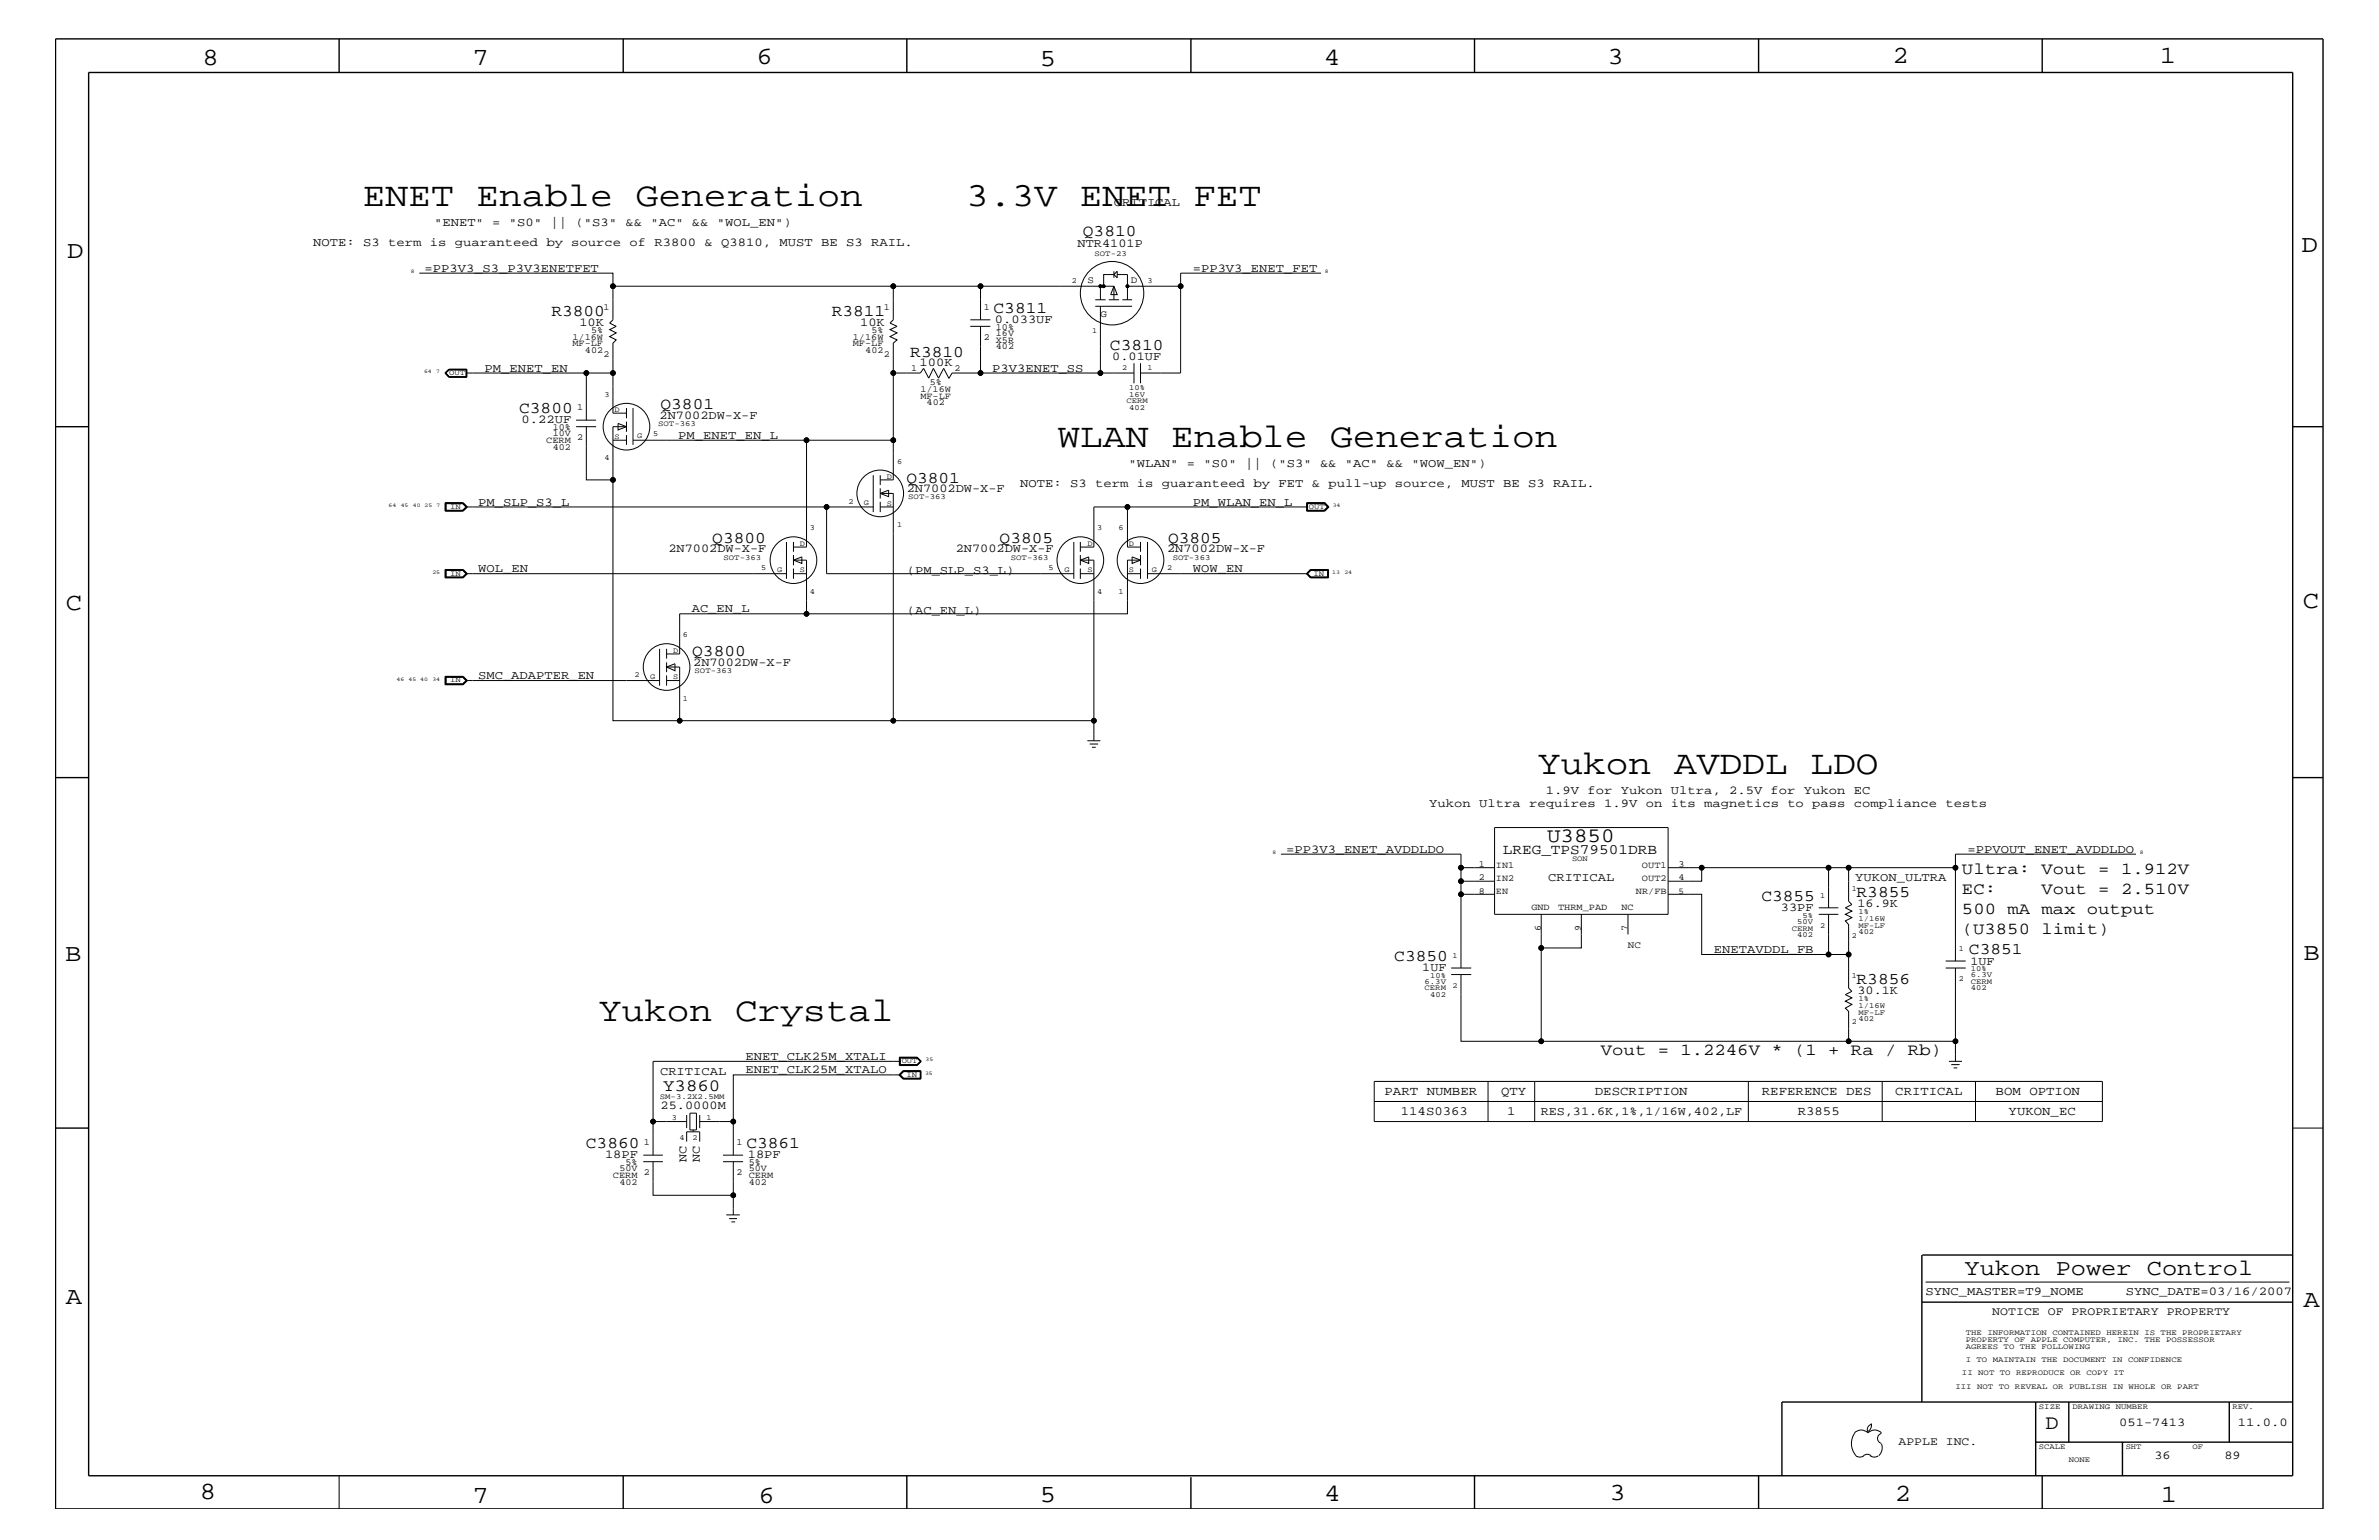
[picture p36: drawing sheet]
<svg xmlns="http://www.w3.org/2000/svg" width="432mm" height="279mm" viewBox="0 0 432 279" stroke-linecap="round" stroke-linejoin="round" font-family="sans-serif">
<defs><g id="words">
<g font-size="6.2">
<text x="65.9" y="37.4">ENET Enable Generation</text>
<text x="175.4" y="37.4">3.3V ENET FET</text>
<text x="191.9" y="81.1">WLAN Enable Generation</text>
<text x="279.1" y="140.4">Yukon AVDDL LDO</text>
<text x="108.7" y="185.3">Yukon Crystal</text>
</g>
<g font-size="4.5">
<text x="36.7" y="11.7">8</text>
<text x="85.8" y="11.7">7</text>
<text x="137.3" y="11.5">6</text>
<text x="240.3" y="11.7">4</text>
<text x="291.8" y="11.5">3</text>
<text x="343.5" y="11.5">2</text>
<text x="392" y="11.5">1</text>
<text x="188.7" y="12.1">5</text>
<text x="12.2" y="46.8">D</text>
<text x="417.7" y="45.7">D</text>
<text x="11.9" y="110.6">C</text>
<text x="418" y="110.3">C</text>
<text x="11.9" y="174.3">B</text>
<text x="418.1" y="174.2">B</text>
<text x="11.9" y="236.7">A</text>
<text x="418.1" y="237.1">A</text>
<text x="36.2" y="271.9">8</text>
<text x="85.8" y="272.7">7</text>
<text x="137.7" y="272.7">6</text>
<text x="188.7" y="272.5">5</text>
<text x="240.4" y="272.3">4</text>
<text x="292.1" y="272.2">3</text>
<text x="343.9" y="272.3">2</text>
<text x="392.2" y="272.6">1</text>
</g>
<text font-size="4.1" x="356.6" y="231.3">Yukon Power Control</text>
<g font-size="3.7">
<text x="280.8" y="152.9">U3850</text>
<text x="371.3" y="259.3">D</text>
</g>
<text font-size="3.1" x="120.4" y="198">Y3860</text>
<g font-size="3">
<text x="196.6" y="42.9">Q3810</text>
<text x="100.1" y="57.3">R3800</text>
<text x="151" y="57.3">R3811</text>
<text x="180.3" y="56.8">C3811</text>
<text x="165.2" y="64.7">R3810</text>
<text x="201.5" y="63.4">C3810</text>
<text x="94.2" y="75">C3800</text>
<text x="119.9" y="74.3">Q3801</text>
<text x="164.5" y="87.6">Q3801</text>
<text x="129.3" y="98.5">Q3800</text>
<text x="181.4" y="98.5">Q3805</text>
<text x="212" y="98.5">Q3805</text>
<text x="125.6" y="119.1">Q3800</text>
<text x="356.1" y="158.6">Ultra: Vout = 1.912V</text>
<text x="319.7" y="163.5">C3855</text>
<text x="337" y="162.8">R3855</text>
<text x="356.1" y="165.9">500 mA max output</text>
<text x="356.1" y="162.2">EC:</text>
<text x="370.5" y="162.2">Vout = 2.510V</text>
<text x="356.1" y="169.5">(U3850 limit)</text>
<text x="357.4" y="173.2">C3851</text>
<text x="253.1" y="174.4">C3850</text>
<text x="337" y="178.5">R3856</text>
<text x="290.6" y="191.4">Vout = 1.2246V * (1 + Ra / Rb)</text>
<text x="106.3" y="208.3">C3860</text>
<text x="135.5" y="208.3">C3861</text>
</g>
<text font-size="2.6" x="272.8" y="154.9">LREG_TPS79501DRB</text>
<g font-size="2.3">
<text x="251.3" y="198.7">PART NUMBER</text>
<text x="254.3" y="202.3">114S0363</text>
<text x="272.5" y="198.7">QTY</text>
<text x="273.6" y="202.3">1</text>
<text x="289.5" y="198.7">DESCRIPTION</text>
<text x="319.8" y="198.7">REFERENCE DES</text>
<text x="326.3" y="202.3">R3855</text>
<text x="344" y="198.7">CRITICAL</text>
<text x="362.2" y="198.7">BOM OPTION</text>
<text x="364.6" y="202.3">YUKON_EC</text>
</g>
<g font-size="2.2">
<text x="78.8" y="41">&quot;ENET&quot; = &quot;S0&quot; || (&quot;S3&quot; &amp;&amp; &quot;AC&quot; &amp;&amp; &quot;WOL_EN&quot;)</text>
<text x="202.2" y="37.4">CRITICAL</text>
<text x="56.9" y="44.6">NOTE: S3 term is guaranteed by source of R3800 &amp; Q3810, MUST BE S3 RAIL.</text>
<text x="195.6" y="44.8">NTR4101P</text>
<text x="77" y="49.3">=PP3V3_S3_P3V3ENETFET</text>
<text x="216.5" y="49.3">=PP3V3_ENET_FET</text>
<text x="105.2" y="59.1">10K</text>
<text x="156.1" y="59.1">10K</text>
<text x="180.6" y="58.6">0.033UF</text>
<text x="201.9" y="65.3">0.01UF</text>
<text x="88" y="67.5">PM_ENET_EN</text>
<text x="166.9" y="66.4">100K</text>
<text x="180.1" y="67.5">P3V3ENET_SS</text>
<text x="94.7" y="76.8">0.22UF</text>
<text x="119.7" y="76">2N7002DW-X-F</text>
<text x="123.1" y="79.6">PM_ENET_EN_L</text>
<text x="164.6" y="89.3">2N7002DW-X-F</text>
<text x="185.2" y="88.3">NOTE: S3 term is guaranteed by FET &amp; pull-up source, MUST BE S3 RAIL.</text>
<text x="204.9" y="84.7">&quot;WLAN&quot; = &quot;S0&quot; || (&quot;S3&quot; &amp;&amp; &quot;AC&quot; &amp;&amp; &quot;WOW_EN&quot;)</text>
<text x="86.8" y="91.7">PM_SLP_S3_L</text>
<text x="216.5" y="91.7">PM_WLAN_EN_L</text>
<text x="121.3" y="100.2">2N7002DW-X-F</text>
<text x="173.5" y="100.2">2N7002DW-X-F</text>
<text x="211.8" y="100.2">2N7002DW-X-F</text>
<text x="86.8" y="103.8">WOL_EN</text>
<text x="164.6" y="104.1">(PM_SLP_S3_L)</text>
<text x="216.5" y="103.8">WOW_EN</text>
<text x="125.6" y="111.1">AC_EN_L</text>
<text x="164.6" y="111.4">(AC_EN_L)</text>
<text x="86.8" y="123.2">SMC_ADAPTER_EN</text>
<text x="125.8" y="120.8">2N7002DW-X-F</text>
<text x="259.4" y="146.5">Yukon Ultra requires 1.9V on its magnetics to pass compliance tests</text>
<text x="280.6" y="144">1.9V for Yukon Ultra, 2.5V for Yukon EC</text>
<text x="233.4" y="154.7">=PP3V3_ENET_AVDDLDO</text>
<text x="357.1" y="154.7">=PPVOUT_ENET_AVDDLDO</text>
<text x="281" y="159.9">CRITICAL</text>
<text x="336.7" y="159.9">YUKON_ULTRA</text>
<text x="323.3" y="165.3">33PF</text>
<text x="337.1" y="164.5">16.9K</text>
<text x="311.1" y="172.9">ENETAVDDL_FB</text>
<text x="258.1" y="176.2">1UF</text>
<text x="357.6" y="175">1UF</text>
<text x="337.1" y="180.4">30.1K</text>
<text x="119.8" y="195">CRITICAL</text>
<text x="135.3" y="192.3">ENET_CLK25M_XTALI</text>
<text x="135.3" y="194.8">ENET_CLK25M_XTALO</text>
<text x="119.9" y="201.2">25.0000M</text>
<text x="279.7" y="202.3">RES,31.6K,1%,1/16W,402,LF</text>
<text x="109.8" y="210.2">18PF</text>
<text x="124.6" y="210.8" transform="rotate(-90 124.6 210.8)">NC</text>
<text x="127" y="210.8" transform="rotate(-90 127 210.8)">NC</text>
<text x="135.7" y="210.2">18PF</text>
<text x="349.5" y="235">SYNC_MASTER=T9_NOME</text>
<text x="385.8" y="235">SYNC_DATE=03/16/2007</text>
<text x="384.6" y="258.7">051-7413</text>
<text x="406.2" y="258.7">11.0.0</text>
<text x="391" y="264.7">36</text>
<text x="403.7" y="264.7">89</text>
</g>
<g font-size="2.1">
<text x="361.6" y="238.6">NOTICE OF PROPRIETARY PROPERTY</text>
<text x="344.6" y="262.2">APPLE INC.</text>
</g>
<g font-size="1.8">
<text x="197.4" y="51.3">S</text>
<text x="205.2" y="51.3">D</text>
<text x="199.7" y="57.4">G</text>
<text x="295.5" y="172">NC</text>
</g>
<g font-size="1.7">
<text x="109.6" y="56.2">1</text>
<text x="160.4" y="56.2">1</text>
<text x="178.6" y="56.2">1</text>
<text x="180.8" y="59.8">10%</text>
<text x="103.9" y="61.7">1/16W</text>
<text x="103.9" y="62.9">MF-LF</text>
<text x="106.2" y="64">402</text>
<text x="107.3" y="60.4">5%</text>
<text x="109.6" y="64.7">2</text>
<text x="154.8" y="62.9">MF-LF</text>
<text x="154.8" y="61.7">1/16W</text>
<text x="157.1" y="64">402</text>
<text x="158.2" y="60.4">5%</text>
<text x="160.4" y="64.7">2</text>
<text x="178.6" y="61.7">2</text>
<text x="180.8" y="60.9">16V</text>
<text x="180.8" y="63.4">402</text>
<text x="180.8" y="62.2">X5R</text>
<text x="165.4" y="67.3">1</text>
<text x="167" y="71.1">1/16W</text>
<text x="168.7" y="69.9">5%</text>
<text x="173.2" y="67.3">2</text>
<text x="104.7" y="74.4">1</text>
<text x="167" y="72.3">MF-LF</text>
<text x="168.2" y="73.5">402</text>
<text x="99.1" y="80.3">CERM</text>
<text x="100.3" y="81.6">402</text>
<text x="100.3" y="78">10%</text>
<text x="100.3" y="79.1">10V</text>
<text x="104.7" y="79.9">2</text>
<text x="268.4" y="157.3">1</text>
<text x="268.4" y="159.7">2</text>
<text x="271.5" y="157.4">IN1</text>
<text x="271.5" y="159.9">IN2</text>
<text x="298" y="157.4">OUT1</text>
<text x="298" y="159.9">OUT2</text>
<text x="304.6" y="157.3">3</text>
<text x="304.6" y="159.7">4</text>
<text x="268.4" y="162.2">8</text>
<text x="271.5" y="162.2">EN</text>
<text x="278" y="165">GND</text>
<text x="282.8" y="165">THRM_PAD</text>
<text x="294.3" y="165">NC</text>
<text x="296.9" y="162.2">NR/FB</text>
<text x="279.7" y="168.9" transform="rotate(-90 279.7 168.9)">6</text>
<text x="286.9" y="168.9" transform="rotate(-90 286.9 168.9)">9</text>
<text x="295.4" y="168.9" transform="rotate(-90 295.4 168.9)">7</text>
<text x="116.8" y="207.7">1</text>
<text x="133.7" y="207.7">1</text>
<text x="111.3" y="213.6">CERM 2</text>
<text x="112.4" y="212.5">50V</text>
<text x="112.4" y="214.9">402</text>
<text x="113.5" y="211.4">5%</text>
<text x="133.7" y="213.2">2 CERM</text>
<text x="135.9" y="214.9">402</text>
<text x="135.9" y="212.5">50V</text>
<text x="135.9" y="211.4">5%</text>
</g>
<text font-size="1.6" x="304.6" y="162.2">5</text>
<g font-size="1.4">
<text x="198.7" y="46.5">SOT-23</text>
<text x="194.6" y="51.3">2</text>
<text x="208.3" y="51.3">3</text>
<text x="198.2" y="60.4">1</text>
<text x="81.5" y="68.1">OUT</text>
<text x="109.7" y="72">3</text>
<text x="203.7" y="67.1">2</text>
<text x="205" y="70.7">10%</text>
<text x="205" y="72">16V</text>
<text x="208.3" y="67.1">1</text>
<text x="111.5" y="74.7">D</text>
<text x="119.5" y="77.3">SOT-363</text>
<text x="204.5" y="73.2">CERM</text>
<text x="205" y="74.4">402</text>
<text x="109.7" y="83.5">4</text>
<text x="111.5" y="79.6">S</text>
<text x="115.7" y="79.4">G</text>
<text x="118.5" y="79.2">5</text>
<text x="161" y="86.9">D</text>
<text x="162.8" y="84.1">6</text>
<text x="81.7" y="92.3">IN</text>
<text x="154" y="91.4">2</text>
<text x="156.8" y="91.6">G</text>
<text x="161" y="91.7">S</text>
<text x="162.8" y="95.6">1</text>
<text x="164.8" y="90.6">SOT-363</text>
<text x="237.6" y="92.3">OUT</text>
<text x="131.3" y="101.5">SOT-363</text>
<text x="145.2" y="99">D</text>
<text x="147" y="96.2">3</text>
<text x="183.5" y="101.5">SOT-363</text>
<text x="197.4" y="99">D</text>
<text x="199.1" y="96.2">3</text>
<text x="203" y="96.2">6</text>
<text x="204.9" y="99">D</text>
<text x="212.9" y="101.5">SOT-363</text>
<text x="81.7" y="104.4">IN</text>
<text x="138.2" y="103.5">5</text>
<text x="141.1" y="103.7">G</text>
<text x="145.2" y="103.8">S</text>
<text x="147" y="107.7">4</text>
<text x="190.3" y="103.5">5</text>
<text x="193.2" y="103.7">G</text>
<text x="197.4" y="103.8">S</text>
<text x="199.1" y="107.7">4</text>
<text x="203" y="107.7">1</text>
<text x="204.9" y="103.8">S</text>
<text x="209" y="103.7">G</text>
<text x="211.8" y="103.5">2</text>
<text x="238.4" y="104.4">IN</text>
<text x="122.2" y="118.4">D</text>
<text x="124" y="115.6">6</text>
<text x="81.7" y="123.8">IN</text>
<text x="115.1" y="122.9">2</text>
<text x="118" y="123.1">G</text>
<text x="122.2" y="123.2">S</text>
<text x="126.1" y="122.1">SOT-363</text>
<text x="124" y="127.1">1</text>
<text x="285.3" y="156.2">SON</text>
<text x="336.1" y="161.7">1</text>
<text x="326.2" y="167.6">50V</text>
<text x="327.2" y="166.5">5%</text>
<text x="330.4" y="162.8">1</text>
<text x="337.3" y="165.9">1%</text>
<text x="337.3" y="167.1">1/16W</text>
<text x="263.7" y="173.8">1</text>
<text x="325.2" y="168.9">CERM</text>
<text x="326.2" y="170">402</text>
<text x="330.4" y="168.3">2</text>
<text x="336.1" y="170.1">2</text>
<text x="337.3" y="168.3">MF-LF</text>
<text x="337.3" y="169.5">402</text>
<text x="355.5" y="172.6">1</text>
<text x="258.6" y="179.7">CERM</text>
<text x="258.6" y="178.5">6.3V</text>
<text x="259.6" y="177.4">10%</text>
<text x="263.7" y="179.3">2</text>
<text x="336.1" y="177.4">1</text>
<text x="355.5" y="178">2</text>
<text x="357.7" y="177.3">6.3V</text>
<text x="357.7" y="178.5">CERM</text>
<text x="357.7" y="179.7">402</text>
<text x="357.7" y="176.2">10%</text>
<text x="259.6" y="181">402</text>
<text x="336.1" y="185.9">2</text>
<text x="337.3" y="184.1">MF-LF</text>
<text x="337.3" y="181.6">1%</text>
<text x="337.3" y="182.9">1/16W</text>
<text x="337.3" y="185.3">402</text>
<text x="163.7" y="192.9">OUT</text>
<text x="164.5" y="195.4">IN</text>
<text x="119.8" y="199.3">SM-3.2X2.5MM</text>
<text x="122" y="203.1">3</text>
<text x="128.2" y="203.1">1</text>
<text x="123.3" y="206.8">4</text>
<text x="125.7" y="206.8">2</text>
<text x="356.8" y="242.3">THE INFORMATION CONTAINED HEREIN IS THE PROPRIETARY</text>
<text x="356.8" y="243.5">PROPERTY OF APPLE COMPUTER, INC. THE POSSESSOR</text>
<text x="356.8" y="244.7">AGREES TO THE FOLLOWING</text>
<text x="354.9" y="252">III NOT TO REVEAL OR PUBLISH IN WHOLE OR PART</text>
<text x="356.1" y="249.5">II NOT TO REPRODUCE OR COPY IT</text>
<text x="356.8" y="247.1">I TO MAINTAIN THE DOCUMENT IN CONFIDENCE</text>
<text x="370.1" y="255.6">SIZE</text>
<text x="376.2" y="255.6">DRAWING NUMBER</text>
<text x="405.2" y="255.6">REV.</text>
<text x="370.1" y="262.9">SCALE</text>
<text x="385.8" y="262.9">SHT</text>
<text x="397.9" y="262.9">OF</text>
<text x="375.5" y="265.3">NONE</text>
</g>
<g font-size="1">
<text x="74.6" y="49.6">8</text>
<text x="240.5" y="49.6">8</text>
<text x="77" y="67.7">64</text>
<text x="79.2" y="67.7">7</text>
<text x="70.5" y="92">64</text>
<text x="72.7" y="92">45</text>
<text x="74.9" y="92">40 25</text>
<text x="79.2" y="92">7</text>
<text x="241.9" y="92">34</text>
<text x="78.5" y="104.1">25</text>
<text x="241.8" y="104.1">13</text>
<text x="244" y="104.1">24</text>
<text x="72" y="123.5">46</text>
<text x="74.2" y="123.5">45 40</text>
<text x="78.5" y="123.5">34</text>
<text x="231" y="155">8</text>
<text x="388.4" y="155">8</text>
<text x="167.9" y="195">35</text>
<text x="168" y="192.6">35</text>
</g>
</g></defs>
<g fill="none" stroke="#000" stroke-width=".18">
<path d="M76.1 49.6h35.2v2.3h50.8M111.3 51.9v6.1l-.6 .6 1.1 .6-1.1 .6 1.1 .6-1.1 .7 1.1 .6-.5 .6v12.7h2.4M176.1 59.2h3.6M176.1 58h3.6M178 51.9h-15.9v6.1l-.6 .6 1.3 .6-1.3 .6 1.3 .6-1.3 .7 1.3 .6-.7 .6v5.4h4.9l.6-.9 1 1.8 .8-1.8 .9 1.8 1-1.8 .9 1.8M178 59.2v8.5M198.8 54.4h1.9M198.8 55.6h6.7M199.7 55.6v12.1h6.1M199.7 51.9v2.5M201.3 54.4h1.8M202.2 49.8l.6-.6v1.2l-.6-.6h-1.9v2.1"/>
<path d="M202.2 51.9l.6 1.6h-1.2zM202.2 51.9h-24.2v6.1M202.2 49.2v1.2M202.2 51.9v2.5M202.8 49.8h1.8v4.6M203.7 54.4h1.8M204.6 51.9h9.7M239.8 49.6h-25.5v18.1h-7.3M80.8 67.7l.6-.7h3.4v1.4h-3.4zM80.8 67.7l.7 .7M81.5 67.1l-.6 .6 .6 .7M81.5 67l-.7 .7"/>
<path d="M81.5 68.4h3.2M81.5 67.1h3.2M84.6 67.1v1.3M84.6 67.7h26.7M84.7 67v1.4M104.6 77.4h3.6M104.6 76.2h3.6M106.4 77.4v9.7h4.9v-9.7h2.4M106.4 67.7v8.5M111.3 79.9h2.4M112.2 76.8l1.5 .6-1.5 .6zM113.7 74v1.9"/>
<path d="M113.7 76.5v1.8M113.7 78.9v1.8M114.9 74v6.7M114.9 79.9h31.5M162.1 79.9h-15.7v19.4h-2.4M162.1 67.7v19.4h-2.3M199.7 67.7h-26.9l-.6 1M205.8 65.9v3.6M207 65.9v3.6M80.8 91.2h3.3l.7 .8-.7 .7h-3.3zM80.9 91.2v1.5h3.1M80.9 92.7v-1.4h3.1l.7 .7-.7 .7"/>
<path d="M80.9 91.4h3.1l.6 .6M84 91.2l.8 .8-.8 .7M84.6 92l-.6 .6h-3.1M84.6 92h65.4M111.3 87.1v43.7h50.8M142.7 98.3v6.7M144 98.3v1.8M158.5 92h-8.5v12.1h44.9M158.5 86.2v6.7M159.8 89.5l1.5-.6v1.2zM159.8 92h2.3M159.8 89.5h2.3v41.3"/>
<path d="M159.8 86.2v1.8M159.8 88.6v1.9M159.8 91v1.9M194.9 98.3v6.7M196.1 98.3v1.8M204.6 92h-6.1v7.3h-2.4M207 98.3v1.8M208.3 98.3v6.7M237.2 91.2h3.3l.7 .8-.7 .7h-3.3zM237.2 91.2v1.5h3.3l.6-.7-.6-.8M237.3 92h-32.7v7.3h2.4M237.3 91.4h3.1l.6 .6-.6 .6h-3.1"/>
<path d="M237.3 92.7v-1.4h3.1l.6 .7-.6 .7M80.8 103.3h3.3l.7 .8-.7 .7h-3.3zM80.9 103.4v1.4M80.9 103.5h3.1l.6 .6M84 103.4h-3.1v1.4h3.1M84 103.4l.7 .7-.7 .7M84 103.4l.8 .7-.8 .7M84.6 104.1h58.1M84.6 104.1l-.6 .6h-3.1M119.7 117.7v6.7M121 117.7v1.8M144 101.6l1.5-.6v1.2z"/>
<path d="M144 101.6h2.4v9.8h58.2v-9.8h2.4M144 104.1h2.4M144 100.7v1.9M144 103.2v1.8M146.4 111.4h-23v7.2h-2.4M196.1 101.6l1.5-.6v1.2zM196.1 101.6h2.4v32.8M196.1 100.7v1.9M196.1 103.2v1.8M196.1 104.1h2.4M204.6 104.1h2.4M205.5 101l1.5 .6-1.5 .6z"/>
<path d="M207 100.7v1.9M207 103.2v1.8M208.3 104.1h29M237.2 104.1l.7 .7M237.3 104.1l.6-.6h3.1v1.2h-3.1zM237.8 103.3h3.3v1.5h-3.3l-.6-.7zM237.9 103.4h3.1v1.4h-3.1M237.9 103.4l-.7 .7M237.9 103.4l-.7 .7 .7 .7M80.8 122.7h3.3l.7 .8-.7 .7h-3.3zM80.9 122.8v1.3M80.9 122.9h3.1l.6 .6"/>
<path d="M84 122.8l.7 .7-.7 .6M84 122.8l.8 .7-.8 .6M84 122.8h-3.1v1.3h3.1M84.6 123.5h35.1M84.6 123.5l-.6 .6h-3.1M121 121l1.5-.6v1.3zM121 121h2.4v9.8M121 120.2v1.7M121 122.5v1.9M121 123.5h2.4M162.1 130.8h36.4M197.4 134.4h2.3"/>
<path d="M197.8 135h1.5M198.2 135.6h.7M232.5 155h32.7v4.9M265.2 157.4h6.1M271.3 159.9h-6.1v2.3h6.1M271.3 150.1h31.5v15.8h-31.5zM302.8 157.4h6.1M331.9 157.4h-23v2.5h-6.1M331.9 157.4h3.6M331.9 157.4v7.3M354.9 157.4h-19.4v6.1l.6 .6-1.2 .6 1.2 .6-1.2 .6 1.2 .6-1.2 .6 .6 .7v11.5l.6 .6-1.2 .6 1.2 .5-1.2 .6 1.2 .6-1.2 .7 .6 .6v5.4M387.7 155h-32.8v19.4"/>
<path d="M263.4 176.8h3.6M263.4 175.6h3.6M265.2 176.8v12.1h89.7M265.2 162.2v13.4M279.7 165.9v6.1h7.3v-6.1M279.7 172v16.9M295.5 165.9v3.6M302.8 162.2h6.1v11h23v-7.3M330.1 165.9h3.6M330.1 164.7h3.6M331.9 173.2h3.6M353.1 175.6h3.7"/>
<path d="M353.1 174.4h3.7M354.9 175.6v17M163.2 191.8h3.3l.7 .8-.7 .7h-3.3zM163.3 191.9h3.2l.6 .7-.6 .6h-3.2zM163.4 195h-30.3v8.5h-6.1M163.4 192.6h-44.9v10.9M163.4 192h3.1l.5 .6-.5 .6h-3.1zM163.9 194.3h3.2v1.5h-3.2l-.7-.8zM164 194.3l-.7 .7 .7 .7M167 194.4h-3l-.6 .6 .6 .6h3M167 194.3v1.4M167.1 194.3h-3.2l-.7 .7 .7 .7h3.2"/>
<path d="M249.4 196.2h132.2v7.3h-132.2zM249.4 199.8h132.2M270.1 196.2v7.3M278.6 196.2v7.3M317.3 196.2v7.3M341.6 196.2v7.3M353.7 192.6h2.4M354.2 193.2h1.5M354.6 193.7h.7M358.6 196.2v7.3M116.8 210.8h3.5M116.8 209.6h3.5"/>
<path d="M118.5 210.8v6.1h14.6v-6.1M124.6 203.5h-6.1v6.1M124.6 207.1v-1.8h2.4v1.8M124.6 202.3v2.4M125.2 202h1.2v3h-1.2zM125.8 205v.3M127 202.3v2.4M131.2 210.8h3.7M131.2 209.6h3.7M133.1 203.5v6.1M133.1 216.9v3.5M416.1 204.7h5.5"/>
<path d="M131.8 220.4h2.5M132.3 221.1h1.5M132.8 221.7h.6M349.5 232.6h66M336.6 260a1.69 1.69 0 0 1 2.4 0 1.72 1.72 0 0 1 2.5 0M339.6 258.3l.1 .1a1.27 1.27 0 0 1-.7 1.3M339.6 258.4a.99 .99 0 0 0-.6 1.4M61.6 267.7v6.1M336.6 260a3.3 3.3 0 0 0 .3 4.1M336.9 264.1l.7 .3 .7-.3M338.2 264.1l.7-.3 .7 .3M339.5 264.1l.7 .3 .7-.3"/>
<path d="M341.5 260.1a.93 .93 0 0 0-.7 .9 .93 .93 0 0 0 .7 .9M341.5 262l.1 .7a1.99 1.99 0 0 1-.6 1.4"/>
<circle cx="111.3" cy="51.9" r=".42"/>
<circle cx="162.1" cy="51.9" r=".42"/>
<circle cx="178" cy="51.9" r=".42"/>
<circle cx="199.7" cy="51.9" r=".25"/>
<circle cx="200.3" cy="51.9" r=".25"/>
<circle cx="201.8" cy="53.2" r="5.8"/>
<circle cx="204.6" cy="51.9" r=".25"/>
<circle cx="214.3" cy="51.9" r=".42"/>
<circle cx="106.4" cy="67.7" r=".42"/>
<circle cx="111.3" cy="67.7" r=".42"/>
<circle cx="113.7" cy="77.4" r="4.2"/>
<circle cx="146.4" cy="79.9" r=".42"/>
<circle cx="162.1" cy="67.7" r=".42"/>
<circle cx="162.1" cy="79.9" r=".42"/>
<circle cx="178" cy="67.7" r=".42"/>
<circle cx="199.7" cy="67.7" r=".42"/>
<circle cx="111.3" cy="87.1" r=".42"/>
<circle cx="150" cy="92" r=".42"/>
<circle cx="159.8" cy="89.5" r="4.2"/>
<circle cx="204.6" cy="92" r=".42"/>
<circle cx="144" cy="101.6" r="4.2"/>
<circle cx="146.4" cy="111.4" r=".42"/>
<circle cx="196.1" cy="101.6" r="4.2"/>
<circle cx="207" cy="101.6" r="4.2"/>
<circle cx="121" cy="121" r="4.2"/>
<circle cx="123.4" cy="130.8" r=".42"/>
<circle cx="162.1" cy="130.8" r=".42"/>
<circle cx="198.5" cy="130.8" r=".42"/>
<circle cx="265.2" cy="157.4" r=".42"/>
<circle cx="265.2" cy="159.9" r=".42"/>
<circle cx="308.9" cy="157.4" r=".42"/>
<circle cx="331.9" cy="157.4" r=".42"/>
<circle cx="335.5" cy="157.4" r=".42"/>
<circle cx="354.9" cy="157.4" r=".42"/>
<circle cx="265.2" cy="162.2" r=".42"/>
<circle cx="279.7" cy="172" r=".42"/>
<circle cx="331.9" cy="173.2" r=".42"/>
<circle cx="335.5" cy="173.2" r=".42"/>
<circle cx="279.7" cy="188.9" r=".42"/>
<circle cx="335.5" cy="188.9" r=".42"/>
<circle cx="354.9" cy="188.9" r=".42"/>
<circle cx="118.5" cy="203.5" r=".42"/>
<circle cx="133.1" cy="216.9" r=".42"/>
<circle cx="133.1" cy="203.5" r=".42"/>
</g>
<g fill="#000">
<circle cx="111.3" cy="51.9" r=".42"/>
<circle cx="162.1" cy="51.9" r=".42"/>
<circle cx="178" cy="51.9" r=".42"/>
<circle cx="199.7" cy="51.9" r=".25"/>
<circle cx="200.3" cy="51.9" r=".25"/>
<circle cx="204.6" cy="51.9" r=".25"/>
<circle cx="214.3" cy="51.9" r=".42"/>
<circle cx="106.4" cy="67.7" r=".42"/>
<circle cx="111.3" cy="67.7" r=".42"/>
<circle cx="146.4" cy="79.9" r=".42"/>
<circle cx="162.1" cy="67.7" r=".42"/>
<circle cx="162.1" cy="79.9" r=".42"/>
<circle cx="178" cy="67.7" r=".42"/>
<circle cx="199.7" cy="67.7" r=".42"/>
<circle cx="111.3" cy="87.1" r=".42"/>
<circle cx="150" cy="92" r=".42"/>
<circle cx="204.6" cy="92" r=".42"/>
<circle cx="146.4" cy="111.4" r=".42"/>
<circle cx="123.4" cy="130.8" r=".42"/>
<circle cx="162.1" cy="130.8" r=".42"/>
<circle cx="198.5" cy="130.8" r=".42"/>
<circle cx="265.2" cy="157.4" r=".42"/>
<circle cx="265.2" cy="159.9" r=".42"/>
<circle cx="308.9" cy="157.4" r=".42"/>
<circle cx="331.9" cy="157.4" r=".42"/>
<circle cx="335.5" cy="157.4" r=".42"/>
<circle cx="354.9" cy="157.4" r=".42"/>
<circle cx="265.2" cy="162.2" r=".42"/>
<circle cx="279.7" cy="172" r=".42"/>
<circle cx="331.9" cy="173.2" r=".42"/>
<circle cx="335.5" cy="173.2" r=".42"/>
<circle cx="279.7" cy="188.9" r=".42"/>
<circle cx="335.5" cy="188.9" r=".42"/>
<circle cx="354.9" cy="188.9" r=".42"/>
<circle cx="118.5" cy="203.5" r=".42"/>
<circle cx="133.1" cy="216.9" r=".42"/>
<circle cx="133.1" cy="203.5" r=".42"/>
</g>
<g fill="none" stroke="#000" stroke-width=".25">
<path d="M10.1 7.1h411.5v266.7h-411.5zM16.1 13.2h400v254.5h-400zM61.6 7.1v6.1M113.1 7.1v6.1M164.6 7.1v6.1M216.2 7.1v6.1M267.6 7.1v6.1M319.2 7.1v6.1M370.7 7.1v6.1M10.1 77.4h6M416.1 77.4h5.5M10.1 141.1h6"/>
<path d="M416.1 141.1h5.5M10.1 204.7h6M348.8 236.2h67.3M348.8 227.7v26.7M348.9 227.7h67.2M369.5 254.4v13.3M375.5 254.4v7.2M404.6 254.4v7.2M416.1 254.4h-92.7v13.3M113.1 267.7v6.1M164.6 267.7v6.1M216.2 268v5.8"/>
<path d="M267.6 267.7v6.1M319.2 267.7v6.1M369.5 261.6h46.6M370.7 267.7v6.1M385.2 261.6v6.1"/>
</g>
<use href="#words"/>
</svg>
